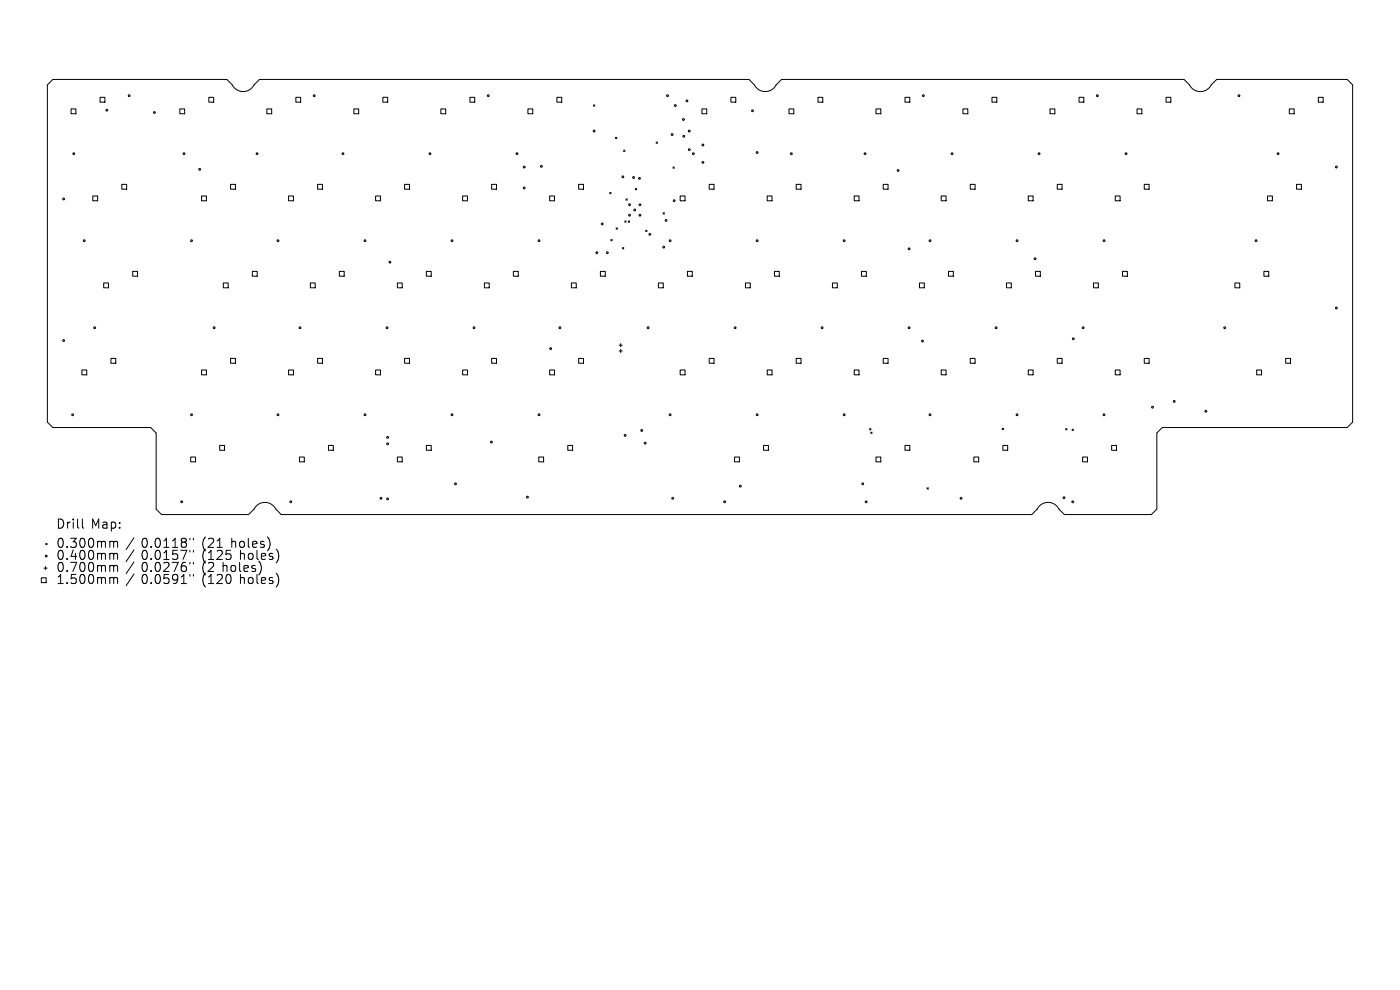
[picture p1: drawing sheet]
<svg xmlns="http://www.w3.org/2000/svg" width="297mm" height="210mm" viewBox="0 0 297 210" stroke-linecap="round" stroke-linejoin="round" font-family="sans-serif">
<defs><g id="words">
<g font-size="2.7">
<text x="11.9" y="112.5">Drill</text>
<text x="19.3" y="112.5">Map:</text>
<text x="11.9" y="116.6">0.300mm</text>
<text x="11.9" y="119.2">0.400mm</text>
<text x="30" y="116.6">0.0118&quot;</text>
<text x="30" y="119.2">0.0157&quot;</text>
<text x="42.9" y="116.6">(21</text>
<text x="42.9" y="119.2">(125</text>
<text x="49.1" y="116.6">holes)</text>
<text x="50.9" y="119.2">holes)</text>
<text x="11.9" y="121.7">0.700mm</text>
<text x="11.9" y="124.3">1.500mm</text>
<text x="30" y="121.7">0.0276&quot;</text>
<text x="30" y="124.3">0.0591&quot;</text>
<text x="42.9" y="121.7">(2</text>
<text x="42.9" y="124.3">(120</text>
<text x="47.2" y="121.7">holes)</text>
<text x="50.9" y="124.3">holes)</text>
</g>
</g></defs>
<g fill="none" stroke="#000" stroke-width=".21">
<path d="M10 18l1.2-1.1h36.9l1.2 1.1a2.58 2.58 0 0 0 2.3 1.4 2.58 2.58 0 0 0 2.3-1.4l1.1-1.1h103.9l1.1 1.1a2.58 2.58 0 0 0 2.3 1.4 2.58 2.58 0 0 0 2.4-1.4l1.1-1.1h85.4l1.1 1.1a2.58 2.58 0 0 0 2.3 1.4 2.58 2.58 0 0 0 2.4-1.4l1.1-1.1h27.7l1.2 1.1v71.5l-1.2 1.2h-39.2l-1.2 1.1v16.2l-1.1 1.2h-18.5l-1.1-1.2a2.58 2.58 0 0 0-2.4-1.4 2.58 2.58 0 0 0-2.3 1.4l-1.1 1.2h-159.2l-1.2-1.2a2.58 2.58 0 0 0-2.3-1.4 2.58 2.58 0 0 0-2.3 1.4l-1.2 1.2h-18.4l-1.2-1.2v-16.2l-1.1-1.1h-20.8l-1.2-1.2zM15.1 23.1h1v1h-1zM21.2 20.6h1.1v1.1h-1.1zM25.8 39.1h1.1v1h-1.1zM38.1 23.1h1.1v1h-1.1zM44.3 20.6h1v1.1h-1zM48.9 39.1h1v1h-1zM56.6 23.1h1v1h-1zM62.8 20.6h1v1.1h-1zM67.4 39.1h1v1h-1zM75.1 23.1h1v1h-1zM81.2 20.6h1.1v1.1h-1.1z"/>
<path d="M85.8 39.1h1.1v1h-1.1zM93.5 23.1h1.1v1h-1.1zM99.7 20.6h1v1.1h-1zM104.3 39.1h1v1h-1zM112 23.1h1v1h-1zM118.1 20.6h1.1v1.1h-1.1zM122.8 39.1h1v1h-1zM125.9 22.2l.3 .3M126.2 22.2l-.3 .3M130.6 29.1l.3 .3M130.9 29.1l-.3 .3M132.3 31.8l.3 .3"/>
<path d="M132.6 31.8l-.3 .3M134.8 40l.3 .3M135.1 40l-.3 .3M139.2 30.1l.3 .3M139.5 30.1l-.3 .3M142.8 35.4l.2 .3M143 35.4l-.2 .3M148.9 23.1h1v1h-1zM150.4 39.1h1.1v1h-1.1zM155.1 20.6h1v1.1h-1zM167.4 23.1h1v1h-1zM168.9 39.1h1v1h-1z"/>
<path d="M173.5 20.6h1.1v1.1h-1.1zM185.8 23.1h1.1v1h-1.1zM187.4 39.1h1v1h-1zM192 20.6h1v1.1h-1zM204.3 23.1h1v1h-1zM205.8 39.1h1.1v1h-1.1zM210.4 20.6h1.1v1.1h-1.1zM222.8 23.1h1v1h-1zM224.3 39.1h1v1h-1zM228.9 20.6h1v1.1h-1zM241.2 23.1h1v1h-1zM242.8 39.1h1v1h-1z"/>
<path d="M247.4 20.6h1v1.1h-1zM273.5 23.1h1v1h-1zM275.1 39.1h1v1h-1zM279.7 20.6h1v1.1h-1zM19.7 41.6h1v1h-1zM28.1 57.6h1.1v1h-1.1zM42.8 41.6h1v1h-1zM53.5 57.6h1.1v1h-1.1zM61.2 41.6h1.1v1h-1.1zM72 57.6h1v1h-1zM79.7 41.6h1v1h-1zM90.5 57.6h1v1h-1z"/>
<path d="M98.1 41.6h1.1v1h-1.1zM108.9 57.6h1v1h-1zM116.6 41.6h1v1h-1zM127.4 57.6h1v1h-1zM129.3 40.8l.3 .3M129.6 50.8l.3 .3M129.6 40.8l-.3 .3M129.9 50.8l-.3 .3M130.7 48.3l.3 .3M131 48.3l-.3 .3M132 52.5l.3 .3M132.3 52.5l-.3 .3"/>
<path d="M132.5 46.9l.3 .2M132.8 42.2l.3 .3M132.8 46.9l-.3 .2M133.1 42.2l-.3 .3M133.3 46.9l.3 .3M133.6 46.9l-.3 .3M137 48.8l.3 .3M137.3 48.8l-.3 .3M140.7 45.1l.3 .3M141 45.1l-.3 .3M144.3 41.6h1v1h-1zM145.8 57.6h1.1v1h-1.1z"/>
<path d="M162.8 41.6h1v1h-1zM164.3 57.6h1v1h-1zM181.2 41.6h1v1h-1zM182.8 57.6h1v1h-1zM199.7 41.6h1v1h-1zM201.2 57.6h1v1h-1zM218.1 41.6h1.1v1h-1.1zM219.7 57.6h1v1h-1zM236.6 41.6h1v1h-1zM238.1 57.6h1.1v1h-1.1zM268.1 57.6h1.1v1h-1.1zM268.9 41.6h1v1h-1z"/>
<path d="M17.4 78.5h1v1h-1zM22 60h1v1.1h-1zM23.5 76h1.1v1.1h-1.1zM42.8 78.5h1v1h-1zM47.4 60h1v1.1h-1zM48.9 76h1v1.1h-1zM61.2 78.5h1.1v1h-1.1zM65.8 60h1.1v1.1h-1.1zM67.4 76h1v1.1h-1zM79.7 78.5h1v1h-1zM84.3 60h1v1.1h-1zM85.8 76h1.1v1.1h-1.1z"/>
<path d="M98.1 78.5h1.1v1h-1.1zM102.8 60h1v1.1h-1zM104.3 76h1v1.1h-1zM116.6 78.5h1v1h-1zM121.2 60h1v1.1h-1zM122.8 76h1v1.1h-1zM131.3 73.2h.7M131.3 74.5h.7M131.7 72.9v.7M131.7 74.1v.7M139.7 60h1v1.1h-1zM144.3 78.5h1v1h-1z"/>
<path d="M150.4 76h1.1v1.1h-1.1zM158.1 60h1.1v1.1h-1.1zM162.8 78.5h1v1h-1zM168.9 76h1v1.1h-1zM176.6 60h1v1.1h-1zM181.2 78.5h1v1h-1zM187.4 76h1v1.1h-1zM195.1 60h1v1.1h-1zM199.7 78.5h1v1h-1zM205.8 76h1.1v1.1h-1.1zM213.5 60h1v1.1h-1zM218.1 78.5h1.1v1h-1.1z"/>
<path d="M224.3 76h1v1.1h-1zM232 60h1v1.1h-1zM236.6 78.5h1v1h-1zM242.8 76h1v1.1h-1zM262 60h1v1.1h-1zM266.6 78.5h1v1h-1zM272.7 76h1.1v1.1h-1.1zM40.5 96.9h1v1.1h-1zM46.6 94.5h1v1h-1zM63.5 96.9h1.1v1.1h-1.1zM69.7 94.5h1v1h-1zM84.3 96.9h1v1.1h-1z"/>
<path d="M90.5 94.5h1v1h-1zM114.3 96.9h1v1.1h-1zM120.5 94.5h1v1h-1zM155.8 96.9h1.1v1.1h-1.1zM162 94.5h1v1h-1zM184.5 90.9l.3 .3M184.7 91.7l.3 .2M184.8 90.9l-.3 .3M185 91.7l-.3 .2M185.8 96.9h1.1v1.1h-1.1zM192 94.5h1v1h-1zM206.6 96.9h1v1.1h-1z"/>
<path d="M212.6 90.9l.3 .2M212.8 94.5h1v1h-1zM212.9 90.9l-.3 .2M226.1 90.9l.3 .3M226.4 90.9l-.3 .3M227.4 91l.3 .3M227.7 91l-.3 .3M229.7 96.9h1v1.1h-1zM235.8 94.5h1.1v1h-1.1zM9.7 115.3l.3 .2M10 115.3l-.3 .2M17.5 110.1v1.7l.3 .2"/>
<path d="M23.8 114.8l.3 .3M23.8 117.4l.3 .3M23.8 119.9l.3 .3M24.1 115.1v1M24.1 117.7v1M24.1 115.1l.3-.3 .5 .1 .1 1.2M24.1 117.7l.3-.3 .5 .1 .1 1.2M28.4 114.1l-1.6 2.5M28.4 116.6l-1.6 2.5M28.4 119.2l-1.6 2.5M40.3 114.2v.3M40.3 116.7v.4"/>
<path d="M40.3 119.3v.4M41 114.2v.3M41 116.7v.4M41 119.3v.4M46.1 116.1h1.1M57.2 114.7v1.3M59 117.3v1.3M196.7 103.5l.3 .3M197 103.5l-.3 .3M8.8 122.6h1v1h-1zM9.3 120.5h.7M9.7 120.2v.7"/>
<path d="M23.8 122.5l.3 .3M24.1 120.2v1M24.1 122.8v1M24.1 120.2l.3-.3 .5 .1 .1 1.2M24.1 122.8l.3-.3 .5 .1 .1 1.2M28.4 121.8l-1.6 2.5M40.3 121.9v.3M41 121.9v.3M55.4 120.3v.8M59 122.4v1.3"/>
<circle cx="15.6" cy="32.6" r=".19"/>
<circle cx="22.7" cy="23.4" r=".19"/>
<circle cx="27.4" cy="20.3" r=".19"/>
<circle cx="32.8" cy="23.9" r=".19"/>
<circle cx="39" cy="32.6" r=".19"/>
<circle cx="42.4" cy="35.9" r=".19"/>
<circle cx="54.5" cy="32.6" r=".19"/>
<circle cx="66.7" cy="20.3" r=".19"/>
<circle cx="72.8" cy="32.6" r=".19"/>
<circle cx="91.2" cy="32.6" r=".19"/>
<circle cx="103.6" cy="20.3" r=".19"/>
<circle cx="109.7" cy="32.6" r=".19"/>
<circle cx="111.2" cy="39.9" r=".19"/>
<circle cx="111.2" cy="35.4" r=".19"/>
<circle cx="114.9" cy="35.3" r=".19"/>
<circle cx="126" cy="27.8" r=".19"/>
<circle cx="132.1" cy="37.5" r=".19"/>
<circle cx="134.4" cy="37.6" r=".19"/>
<circle cx="135.7" cy="37.8" r=".19"/>
<circle cx="141.6" cy="20.3" r=".19"/>
<circle cx="142.6" cy="28.5" r=".19"/>
<circle cx="143.3" cy="22.4" r=".19"/>
<circle cx="145" cy="25.3" r=".19"/>
<circle cx="145.1" cy="28.9" r=".19"/>
<circle cx="145.7" cy="21.4" r=".19"/>
<circle cx="146.2" cy="31.7" r=".19"/>
<circle cx="146.2" cy="27.8" r=".19"/>
<circle cx="147.1" cy="32.6" r=".19"/>
<circle cx="149.1" cy="30.8" r=".19"/>
<circle cx="149.1" cy="34.5" r=".19"/>
<circle cx="159.6" cy="23.5" r=".19"/>
<circle cx="160.6" cy="32.4" r=".19"/>
<circle cx="167.9" cy="32.6" r=".19"/>
<circle cx="183.5" cy="32.6" r=".19"/>
<circle cx="190.5" cy="36.2" r=".19"/>
<circle cx="195.9" cy="20.3" r=".19"/>
<circle cx="202" cy="32.6" r=".19"/>
<circle cx="220.4" cy="32.6" r=".19"/>
<circle cx="232.8" cy="20.3" r=".19"/>
<circle cx="238.9" cy="32.6" r=".19"/>
<circle cx="262.8" cy="20.3" r=".19"/>
<circle cx="271.1" cy="32.6" r=".19"/>
<circle cx="283.5" cy="35.4" r=".19"/>
<circle cx="13.5" cy="42.2" r=".19"/>
<circle cx="17.9" cy="51.1" r=".19"/>
<circle cx="40.6" cy="51.1" r=".19"/>
<circle cx="59" cy="51.1" r=".19"/>
<circle cx="77.4" cy="51.1" r=".19"/>
<circle cx="82.7" cy="55.6" r=".19"/>
<circle cx="95.9" cy="51.1" r=".19"/>
<circle cx="114.4" cy="51.1" r=".19"/>
<circle cx="126.6" cy="53.6" r=".19"/>
<circle cx="127.8" cy="47.5" r=".19"/>
<circle cx="128.8" cy="53.6" r=".19"/>
<circle cx="133.5" cy="45.6" r=".19"/>
<circle cx="133.5" cy="43.4" r=".19"/>
<circle cx="134.7" cy="44.5" r=".19"/>
<circle cx="135.8" cy="45.6" r=".19"/>
<circle cx="135.8" cy="43.4" r=".19"/>
<circle cx="137.9" cy="49.7" r=".19"/>
<circle cx="140.8" cy="52.4" r=".19"/>
<circle cx="141.3" cy="46.8" r=".19"/>
<circle cx="142.2" cy="51.1" r=".19"/>
<circle cx="143" cy="42.6" r=".19"/>
<circle cx="160.6" cy="51.1" r=".19"/>
<circle cx="179.1" cy="51.1" r=".19"/>
<circle cx="192.9" cy="52.8" r=".19"/>
<circle cx="197.3" cy="51.1" r=".19"/>
<circle cx="215.8" cy="51.1" r=".19"/>
<circle cx="219.6" cy="54.9" r=".19"/>
<circle cx="234.2" cy="51.1" r=".19"/>
<circle cx="266.5" cy="51.1" r=".19"/>
<circle cx="13.5" cy="72.2" r=".19"/>
<circle cx="20.1" cy="69.5" r=".19"/>
<circle cx="45.4" cy="69.5" r=".19"/>
<circle cx="63.6" cy="69.5" r=".19"/>
<circle cx="82.1" cy="69.5" r=".19"/>
<circle cx="100.6" cy="69.5" r=".19"/>
<circle cx="116.8" cy="74" r=".19"/>
<circle cx="118.8" cy="69.5" r=".19"/>
<circle cx="137.5" cy="69.5" r=".19"/>
<circle cx="155.9" cy="69.5" r=".19"/>
<circle cx="174.4" cy="69.5" r=".19"/>
<circle cx="192.9" cy="69.5" r=".19"/>
<circle cx="195.7" cy="72.4" r=".19"/>
<circle cx="211.3" cy="69.5" r=".19"/>
<circle cx="227.7" cy="71.9" r=".19"/>
<circle cx="229.8" cy="69.5" r=".19"/>
<circle cx="259.8" cy="69.5" r=".19"/>
<circle cx="283.5" cy="65.3" r=".19"/>
<circle cx="15.4" cy="88" r=".19"/>
<circle cx="40.6" cy="88" r=".19"/>
<circle cx="59" cy="88" r=".19"/>
<circle cx="77.4" cy="88" r=".19"/>
<circle cx="82.2" cy="94.1" r=".19"/>
<circle cx="82.2" cy="92.8" r=".19"/>
<circle cx="95.9" cy="88" r=".19"/>
<circle cx="104.3" cy="93.8" r=".19"/>
<circle cx="114.3" cy="88" r=".19"/>
<circle cx="132.6" cy="92.4" r=".19"/>
<circle cx="136.1" cy="91.3" r=".19"/>
<circle cx="136.9" cy="94" r=".19"/>
<circle cx="142.2" cy="88" r=".19"/>
<circle cx="160.6" cy="88" r=".19"/>
<circle cx="179.1" cy="88" r=".19"/>
<circle cx="197.3" cy="88" r=".19"/>
<circle cx="215.8" cy="88" r=".19"/>
<circle cx="234.2" cy="88" r=".19"/>
<circle cx="244.5" cy="86.4" r=".19"/>
<circle cx="249.1" cy="85.2" r=".19"/>
<circle cx="255.8" cy="87.2" r=".19"/>
<circle cx="9.8" cy="118" r=".19"/>
<circle cx="38.5" cy="106.4" r=".19"/>
<circle cx="61.7" cy="106.4" r=".19"/>
<circle cx="80.8" cy="105.7" r=".19"/>
<circle cx="82.2" cy="105.8" r=".19"/>
<circle cx="96.6" cy="102.6" r=".19"/>
<circle cx="111.9" cy="105.5" r=".19"/>
<circle cx="142.7" cy="105.7" r=".19"/>
<circle cx="153.7" cy="106.4" r=".19"/>
<circle cx="157.1" cy="103.1" r=".19"/>
<circle cx="183" cy="102.6" r=".19"/>
<circle cx="183.8" cy="106.4" r=".19"/>
<circle cx="203.9" cy="105.7" r=".19"/>
<circle cx="225.7" cy="105.6" r=".19"/>
<circle cx="227.6" cy="106.4" r=".19"/>
</g>
<use href="#words"/>
</svg>
